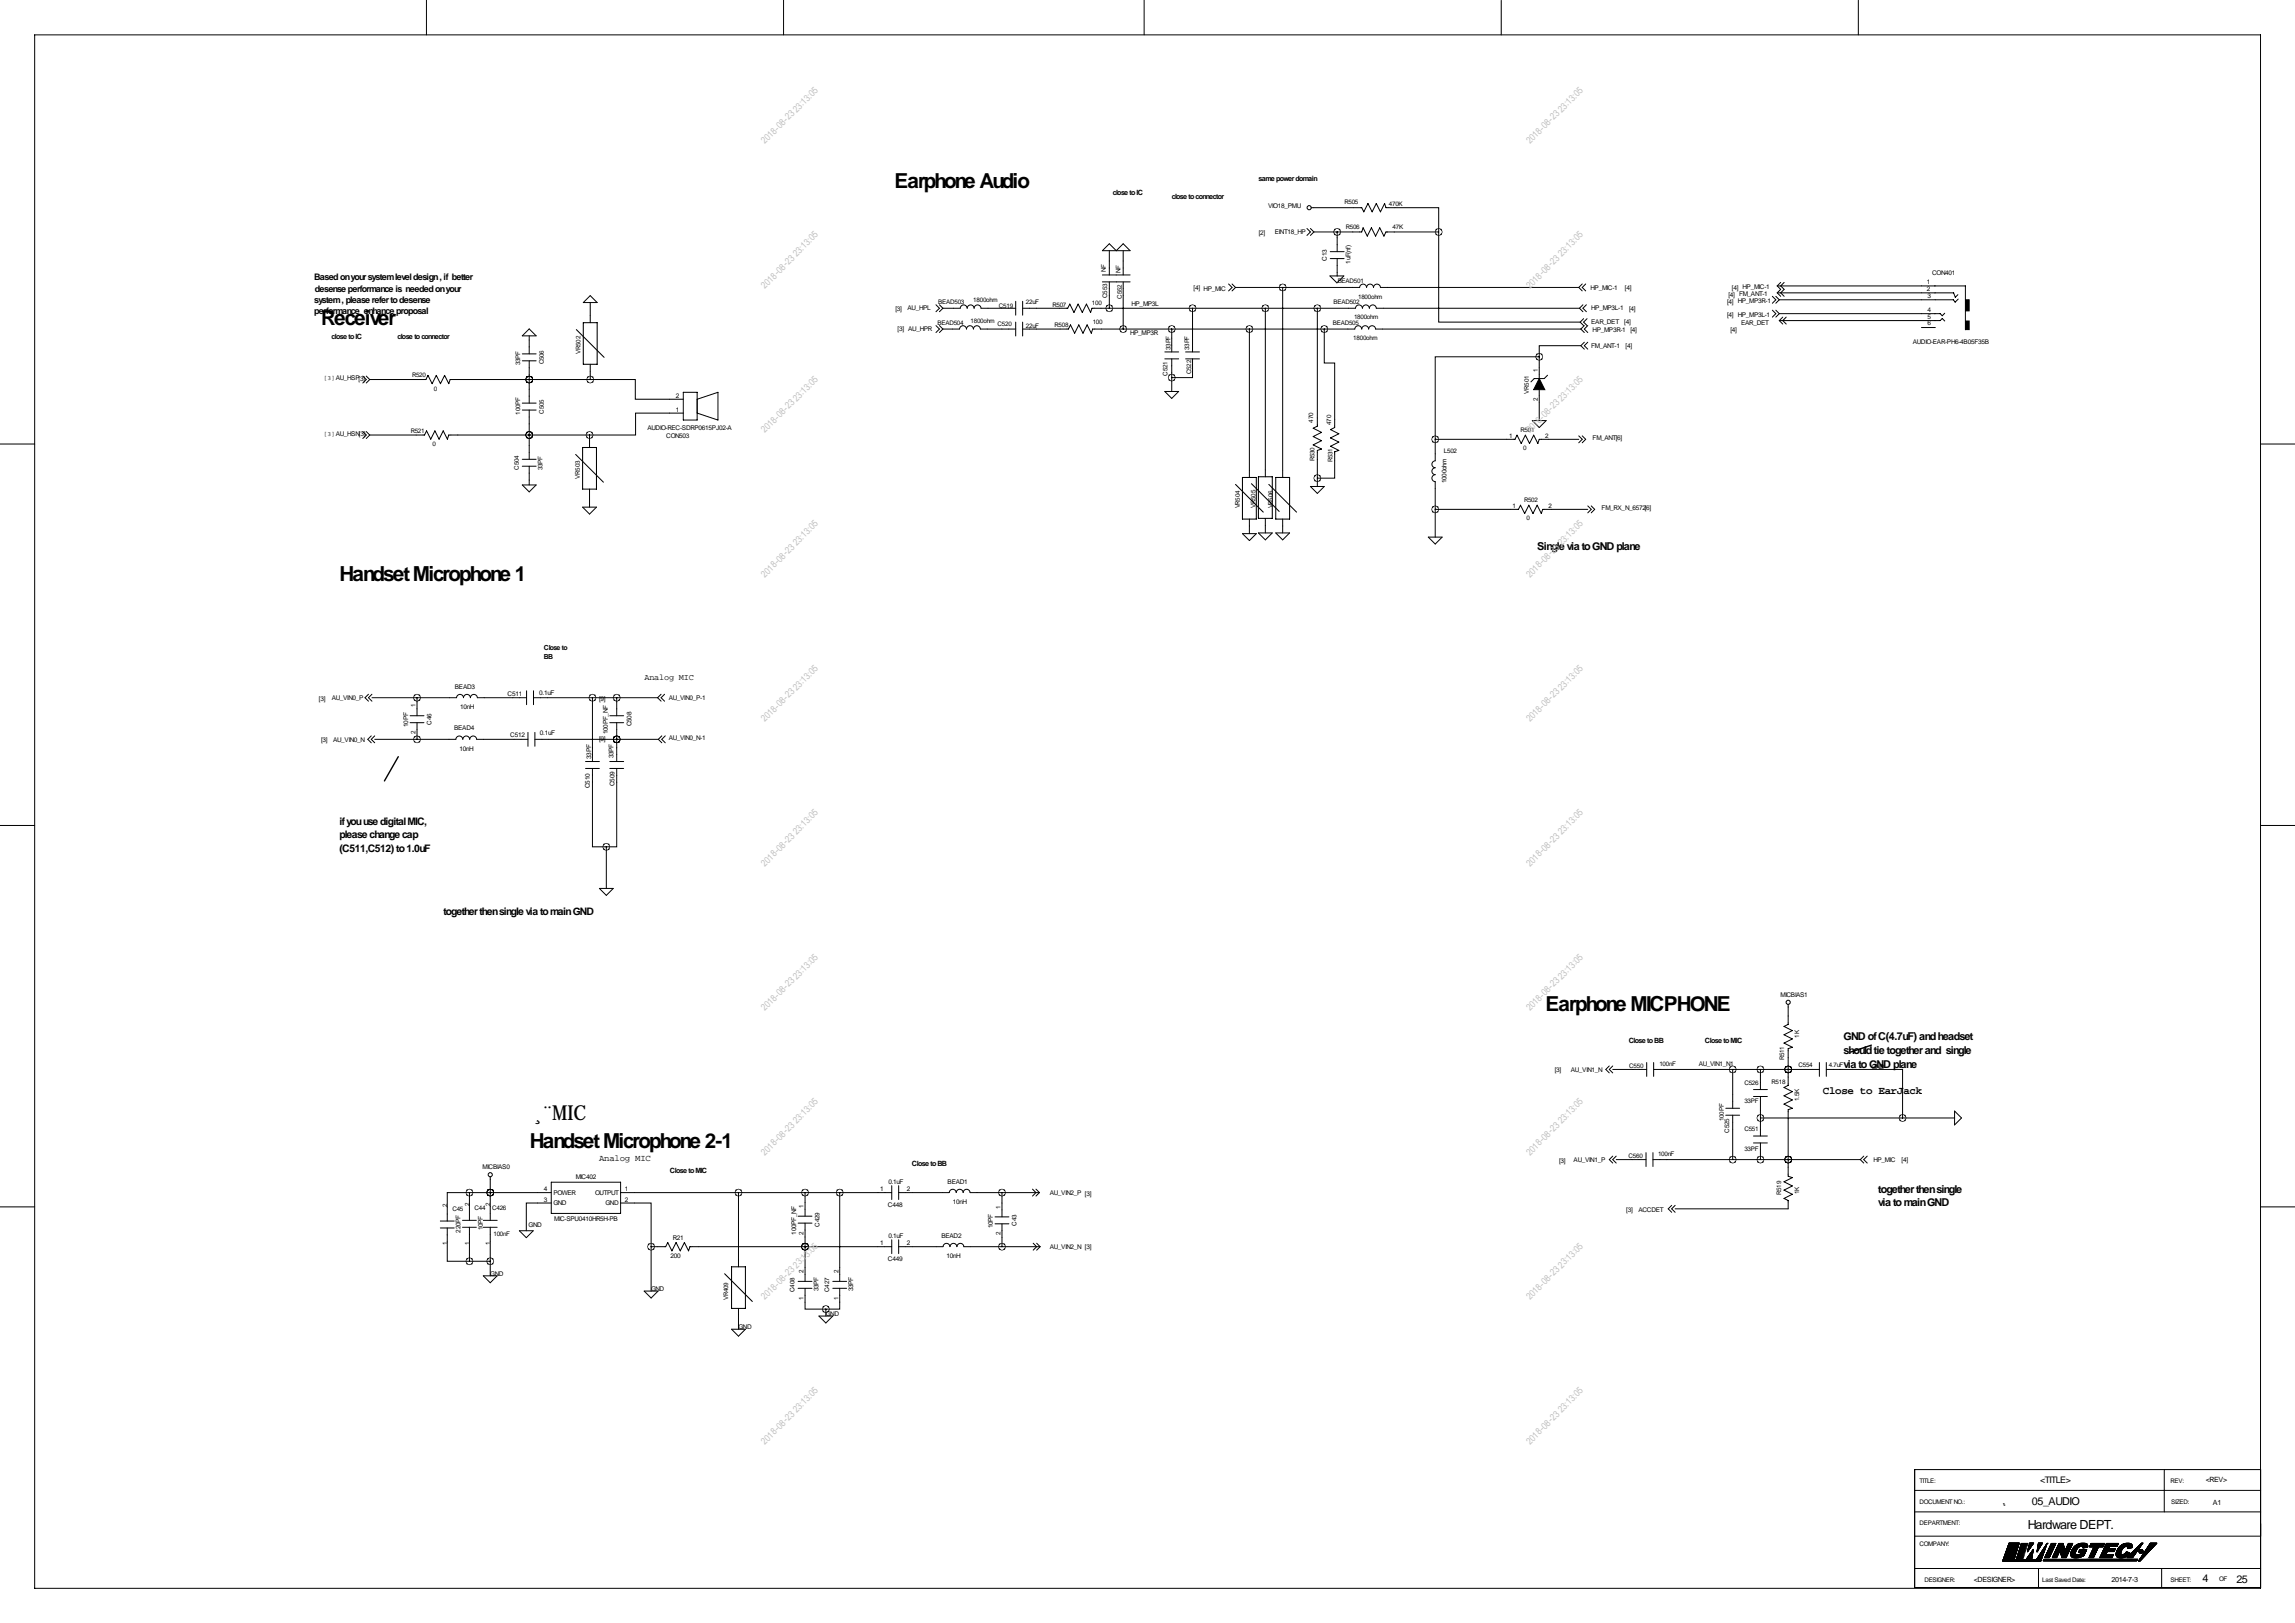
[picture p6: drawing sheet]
<svg xmlns="http://www.w3.org/2000/svg" width="841mm" height="594mm" viewBox="0 0 841 594" stroke-linecap="round" stroke-linejoin="round" font-family="sans-serif">
<defs><g id="words">
<g font-size="7.6">
<text x="327.6" y="68.7">Earphone Audio</text>
<text x="117.7" y="118.9">Receiver</text>
<text x="124.3" y="212.6">Handset Microphone 1</text>
<text x="566.1" y="370.4">Earphone MICPHONE</text>
<text x="195.3" y="410.1">¸¨MIC</text>
<text x="194.1" y="420.5">Handset Microphone 2-1</text>
</g>
<text font-size="4.6" x="742.7" y="560.1">Hardware DEPT.</text>
<g font-size="4">
<text x="563.1" y="201.3">Single via to GND plane</text>
<text x="675.3" y="381">GND of C(4.7uF) and headset</text>
<text x="675.3" y="386">should tie together and single</text>
<text x="675.3" y="391">via to GND plane</text>
<text x="667.7" y="400.8">Close to EarJack</text>
<text x="688" y="436.9">together then single</text>
<text x="688" y="441.9">via to main GND</text>
<text x="744.3" y="551.3">05_AUDIO</text>
<text x="806.7" y="579.4">4</text>
<text x="819.2" y="579.7">25</text>
</g>
<g font-size="3.8">
<text x="124.3" y="302">if you use digital MIC,</text>
<text x="124.3" y="307">please change cap</text>
<text x="124.3" y="312">(C511,C512) to 1.0uF</text>
<text x="162.4" y="335">together then single via to main GND</text>
</g>
<g font-size="3.5" fill="#c0c0c0">
<text x="280.2" y="52.9" transform="rotate(-45 280.2 52.9)">2018-08-23 23:13:05</text>
<text x="560.4" y="52.9" transform="rotate(-45 560.4 52.9)">2018-08-23 23:13:05</text>
<text x="280.2" y="105.8" transform="rotate(-45 280.2 105.8)">2018-08-23 23:13:05</text>
<text x="560.4" y="105.8" transform="rotate(-45 560.4 105.8)">2018-08-23 23:13:05</text>
<text x="280.2" y="158.8" transform="rotate(-45 280.2 158.8)">2018-08-23 23:13:05</text>
<text x="560.4" y="158.8" transform="rotate(-45 560.4 158.8)">2018-08-23 23:13:05</text>
<text x="280.2" y="211.7" transform="rotate(-45 280.2 211.7)">2018-08-23 23:13:05</text>
<text x="560.4" y="211.7" transform="rotate(-45 560.4 211.7)">2018-08-23 23:13:05</text>
<text x="280.2" y="264.6" transform="rotate(-45 280.2 264.6)">2018-08-23 23:13:05</text>
<text x="560.4" y="264.6" transform="rotate(-45 560.4 264.6)">2018-08-23 23:13:05</text>
<text x="280.2" y="317.5" transform="rotate(-45 280.2 317.5)">2018-08-23 23:13:05</text>
<text x="560.4" y="317.5" transform="rotate(-45 560.4 317.5)">2018-08-23 23:13:05</text>
<text x="280.2" y="370.4" transform="rotate(-45 280.2 370.4)">2018-08-23 23:13:05</text>
<text x="560.4" y="370.4" transform="rotate(-45 560.4 370.4)">2018-08-23 23:13:05</text>
<text x="280.2" y="423.3" transform="rotate(-45 280.2 423.3)">2018-08-23 23:13:05</text>
<text x="560.4" y="423.3" transform="rotate(-45 560.4 423.3)">2018-08-23 23:13:05</text>
<text x="280.2" y="476.2" transform="rotate(-45 280.2 476.2)">2018-08-23 23:13:05</text>
<text x="560.4" y="476.2" transform="rotate(-45 560.4 476.2)">2018-08-23 23:13:05</text>
<text x="280.2" y="529.2" transform="rotate(-45 280.2 529.2)">2018-08-23 23:13:05</text>
<text x="560.4" y="529.2" transform="rotate(-45 560.4 529.2)">2018-08-23 23:13:05</text>
</g>
<g font-size="3.3">
<text x="115.1" y="102.7">Based on your system level design , if better</text>
<text x="115.4" y="107">desense performance is needed on your</text>
<text x="115.1" y="111">system , please refer to desense</text>
<text x="115.1" y="115.2">performance enhance proposal</text>
<text x="219.5" y="425.1">Analog MIC</text>
<text x="747.3" y="543.2">&lt;TITLE&gt;</text>
</g>
<text font-size="3.2" x="236.1" y="248.9">Analog MIC</text>
<g font-size="2.6">
<text x="407.6" y="71.5">close to IC</text>
<text x="461" y="66.4">same power domain</text>
<text x="429.2" y="72.8">close to connector</text>
<text x="121.5" y="124.3">close to IC</text>
<text x="145.6" y="124.3">close to connector</text>
<text x="596.6" y="382">Close to BB</text>
<text x="624.5" y="382">Close to MIC</text>
<text x="245.4" y="429.7">Close to MIC</text>
<text x="334" y="427.1">Close to BB</text>
<text x="808" y="542.9">&lt;REV&gt;</text>
<text x="810.6" y="551.1">A1</text>
<text x="723" y="579.3">&lt;DESIGNER&gt;</text>
<text x="773.4" y="579.3">2014-7-3</text>
</g>
<g font-size="2.5">
<text x="199.2" y="238">Close to</text>
<text x="199.2" y="241.4">BB</text>
</g>
<g font-size="2.4">
<text x="464.5" y="76.3">VIO18_PMU</text>
<text x="461.1" y="86.1">[2]</text>
<text x="467" y="85.7">EINT18_HP</text>
<text x="486" y="95.5" transform="rotate(-90 486 95.5)">C13</text>
<text x="494.7" y="96.5" transform="rotate(-90 494.7 96.5)">1uF(nf)</text>
<text x="707.7" y="100.7">CON401</text>
<text x="437.2" y="106.4">[4] HP_MIC</text>
<text x="582.6" y="106.3">HP_MIC-1</text>
<text x="595.2" y="106.4">[4]</text>
<text x="634.4" y="106.1">[4] HP_MIC-1</text>
<text x="705.8" y="106.6">2</text>
<text x="705.8" y="104.2">1</text>
<text x="328" y="113.8">[3]</text>
<text x="332.4" y="113.7">AU_HPL</text>
<text x="414.5" y="112.1">HP_MP3L</text>
<text x="582.9" y="113.7">HP_MP3L-1</text>
<text x="596.7" y="113.8">[4]</text>
<text x="632.6" y="111.2">[4] HP_MP3R-1</text>
<text x="633.1" y="108.6">[4] FM_ANT-1</text>
<text x="706.1" y="109">3</text>
<text x="582.9" y="118.7">EAR_DET</text>
<text x="595" y="118.6">[4]</text>
<text x="632.6" y="116.3">[4] HP_MP3L-1</text>
<text x="637.8" y="119">EAR_DET</text>
<text x="706.1" y="119.1">6</text>
<text x="706.1" y="116.7">5</text>
<text x="706.1" y="114.2">4</text>
<text x="328.8" y="121.1">[3] AU_HPR</text>
<text x="414" y="122.5">HP_MP3R</text>
<text x="583.4" y="121.5">HP_MP3R-1</text>
<text x="597.3" y="121.6">[4]</text>
<text x="633.9" y="121.6">[4]</text>
<text x="582.9" y="127.4">FM_ANT-1</text>
<text x="595.5" y="127.5">[4]</text>
<text x="700.7" y="126.1">AUDIO-EAR-PH6-4B05F35B</text>
<text x="247.5" y="145.7">2</text>
<text x="247.5" y="150.8">1</text>
<text x="237.2" y="157.7">AUDIO-REC-SDRP0615PJ02-A</text>
<text x="244" y="160.2">CON503</text>
<text x="583.4" y="161.2">FM_ANT[6]</text>
<text x="529.9" y="177.1" transform="rotate(-90 529.9 177.1)">1000ohm</text>
<text x="586.7" y="186.8">FM_RX_N_6572[6]</text>
<text x="116.8" y="256.7">[3]</text>
<text x="121.5" y="256.6">AU_VIN0_P</text>
<text x="166.6" y="252.2">BEAD3</text>
<text x="185.9" y="254.8">C511</text>
<text x="197.5" y="254.6">0.1uF</text>
<text x="219.5" y="256.7">[9]</text>
<text x="245" y="256.3">AU_VIN0_P-1</text>
<text x="168.5" y="259.7">10nH</text>
<text x="149.5" y="266.3" transform="rotate(-90 149.5 266.3)">10PF</text>
<text x="166.4" y="267.5">BEAD4</text>
<text x="197.8" y="269.3">0.1uF</text>
<text x="222.6" y="269" transform="rotate(-90 222.6 269)">100PF_NF</text>
<text x="231.3" y="266.1" transform="rotate(-90 231.3 266.1)">C508</text>
<text x="117.6" y="271.9">[3]</text>
<text x="122" y="271.8">AU_VIN0_N</text>
<text x="168.3" y="274.9">10nH</text>
<text x="186.9" y="270">C512</text>
<text x="219.5" y="271.4">[9]</text>
<text x="245" y="271">AU_VIN0_N-1</text>
<text x="216.5" y="278" transform="rotate(-90 216.5 278)">33PF</text>
<text x="224.7" y="277.8" transform="rotate(-90 224.7 277.8)">33PF</text>
<text x="225.1" y="287.9" transform="rotate(-90 225.1 287.9)">C509</text>
<text x="216.1" y="288.7" transform="rotate(-90 216.1 288.7)">C510</text>
<text x="652.2" y="365">MICBIAS1</text>
<text x="569.5" y="392.6">[3]</text>
<text x="575.4" y="392.4">AU_VIN1_N</text>
<text x="622.2" y="390.4">AU_VIN1_N1</text>
<text x="685.5" y="391.7">GND</text>
<text x="571.1" y="425.8">[3]</text>
<text x="576.4" y="425.7">AU_VIN1_P</text>
<text x="686.3" y="425.5">HP_MIC</text>
<text x="696.6" y="425.6">[4]</text>
<text x="176.8" y="428.2">MICBIAS0</text>
<text x="210.9" y="432">MIC402</text>
<text x="199.2" y="436.3">4</text>
<text x="202.7" y="437.6">POWER</text>
<text x="218" y="437.6">OUTPUT</text>
<text x="228.9" y="436.3">1</text>
<text x="322.4" y="436.3">1</text>
<text x="325.5" y="433.5">0.1uF</text>
<text x="332.2" y="436.3">2</text>
<text x="347.1" y="433.5">BEAD1</text>
<text x="384.6" y="437.8">AU_VIN2_P [3]</text>
<text x="199.2" y="440.1">3</text>
<text x="202.7" y="441.4">GND</text>
<text x="221.8" y="441.4">GND</text>
<text x="228.9" y="440.1">2</text>
<text x="325.3" y="442.2">C448</text>
<text x="349" y="440.9">10nH</text>
<text x="595.7" y="443.9">[3]</text>
<text x="600.2" y="443.8">ACCDET</text>
<text x="193.6" y="449.5">GND</text>
<text x="203" y="447">MIC-SPU0410HR5H-PB</text>
<text x="363.7" y="449.9" transform="rotate(-90 363.7 449.9)">10PF</text>
<text x="168.7" y="451.5" transform="rotate(-90 168.7 451.5)">220PF</text>
<text x="176.8" y="450.6" transform="rotate(-90 176.8 450.6)">10PF</text>
<text x="246.4" y="454.1">R21</text>
<text x="291.6" y="452.3" transform="rotate(-90 291.6 452.3)">100PF_NF</text>
<text x="325.5" y="453.3">0.1uF</text>
<text x="344.8" y="453.3">BEAD2</text>
<text x="245.6" y="460.7">200</text>
<text x="322.4" y="456.1">1</text>
<text x="332.2" y="456.1">2</text>
<text x="346.7" y="460.7">10nH</text>
<text x="384.6" y="457.4">AU_VIN2_N [3]</text>
<text x="179.6" y="467.3">GND</text>
<text x="325.3" y="462">C449</text>
<text x="238.5" y="472.9">GND</text>
<text x="299.8" y="473" transform="rotate(-90 299.8 473)">33PF</text>
<text x="312.5" y="473" transform="rotate(-90 312.5 473)">33PF</text>
<text x="302.5" y="482">GND</text>
<text x="270.5" y="486.8">GND</text>
</g>
<g font-size="2.3">
<text x="492.5" y="74.8">R505</text>
<text x="508.7" y="75.3">470K</text>
<text x="493" y="83.7">R506</text>
<text x="510.1" y="83.9">47K</text>
<text x="405.1" y="99.5" transform="rotate(-90 405.1 99.5)">NF</text>
<text x="410.4" y="100.1" transform="rotate(-90 410.4 100.1)">NF</text>
<text x="490" y="103.8">BEAD501</text>
<text x="343.7" y="111.4">BEAD503</text>
<text x="356.5" y="110.6">1800ohm</text>
<text x="365.9" y="112.6">C519</text>
<text x="375.8" y="111.4">22uF</text>
<text x="385.6" y="112.4">R507</text>
<text x="400" y="111.6">100</text>
<text x="405.6" y="109.1" transform="rotate(-90 405.6 109.1)">C553</text>
<text x="410.9" y="109.4" transform="rotate(-90 410.9 109.4)">C552</text>
<text x="488.5" y="111.4">BEAD502</text>
<text x="497.5" y="109.4">1800ohm</text>
<text x="343.4" y="119">BEAD504</text>
<text x="355.5" y="118.2">1800ohm</text>
<text x="365.4" y="119.5">C520</text>
<text x="386.3" y="119.8">R508</text>
<text x="400.3" y="118.7">100</text>
<text x="488.2" y="119">BEAD505</text>
<text x="496" y="117">1800ohm</text>
<text x="375.8" y="120">22uF</text>
<text x="495.7" y="124.6">1800ohm</text>
<text x="212.6" y="129.5" transform="rotate(-90 212.6 129.5)">VR502</text>
<text x="428.7" y="128.2" transform="rotate(-90 428.7 128.2)">33PF</text>
<text x="435.6" y="128.2" transform="rotate(-90 435.6 128.2)">33PF</text>
<text x="190.6" y="133.7" transform="rotate(-90 190.6 133.7)">33PF</text>
<text x="199.2" y="133.5" transform="rotate(-90 199.2 133.5)">C506</text>
<text x="427.7" y="137.6" transform="rotate(-90 427.7 137.6)">C521</text>
<text x="436.3" y="137.1" transform="rotate(-90 436.3 137.1)">C522</text>
<text x="563.3" y="136.4" transform="rotate(-90 563.3 136.4)">1</text>
<text x="118.7" y="139.3">[3]AU_HSP[3]</text>
<text x="151" y="138.2">R520</text>
<text x="159" y="143.1">0</text>
<text x="560" y="144.2" transform="rotate(-90 560 144.2)">VR501</text>
<text x="563.3" y="146.7" transform="rotate(-90 563.3 146.7)">2</text>
<text x="190.6" y="151.8" transform="rotate(-90 190.6 151.8)">100PF</text>
<text x="199.2" y="151.5" transform="rotate(-90 199.2 151.5)">C505</text>
<text x="481" y="154.8" transform="rotate(-90 481 154.8)">470</text>
<text x="487.6" y="155.6" transform="rotate(-90 487.6 155.6)">470</text>
<text x="118.7" y="159.6">[3]AU_HSN[3]</text>
<text x="150.5" y="158.6">R521</text>
<text x="552.8" y="160.5">1</text>
<text x="557" y="158.4">R501</text>
<text x="565.9" y="160.4">2</text>
<text x="158.5" y="163.4">0</text>
<text x="528.9" y="165.7">L502</text>
<text x="557.9" y="165">0</text>
<text x="190" y="172.1" transform="rotate(-90 190 172.1)">C504</text>
<text x="198.7" y="172.3" transform="rotate(-90 198.7 172.3)">33PF</text>
<text x="481.5" y="169" transform="rotate(-90 481.5 169)">R530</text>
<text x="488.1" y="169.2" transform="rotate(-90 488.1 169.2)">R531</text>
<text x="212.4" y="175.3" transform="rotate(-90 212.4 175.3)">VR503</text>
<text x="459.9" y="186" transform="rotate(-90 459.9 186)">VR505</text>
<text x="558.3" y="184">R502</text>
<text x="454.1" y="186.2" transform="rotate(-90 454.1 186.2)">VR504</text>
<text x="466.3" y="186.2" transform="rotate(-90 466.3 186.2)">VR506</text>
<text x="554" y="186.2">1</text>
<text x="559.2" y="190.6">0</text>
<text x="567.2" y="186">2</text>
<text x="152.2" y="259.1" transform="rotate(-90 152.2 259.1)">1</text>
<text x="152.2" y="268.9" transform="rotate(-90 152.2 268.9)">2</text>
<text x="158.1" y="265.4" transform="rotate(-90 158.1 265.4)">C46</text>
<text x="659.1" y="380.1" transform="rotate(-90 659.1 380.1)">1K</text>
<text x="653.5" y="388.3" transform="rotate(-90 653.5 388.3)">R511</text>
<text x="596.8" y="391.2">C550</text>
<text x="607.9" y="390.4">100nF</text>
<text x="658.8" y="390.7">C554</text>
<text x="669.9" y="390.7">4.7uF</text>
<text x="639" y="397.5">C526</text>
<text x="649" y="397">R518</text>
<text x="639" y="404.1">33PF</text>
<text x="659.1" y="403.3" transform="rotate(-90 659.1 403.3)">1.5K</text>
<text x="631.4" y="410.6" transform="rotate(-90 631.4 410.6)">100PF</text>
<text x="633.4" y="414.8" transform="rotate(-90 633.4 414.8)">C525</text>
<text x="639" y="414.3">C551</text>
<text x="596.6" y="424.2">C560</text>
<text x="607.3" y="423.4">100nF</text>
<text x="639" y="421.7">33PF</text>
<text x="652.5" y="437.6" transform="rotate(-90 652.5 437.6)">R519</text>
<text x="659.1" y="437.5" transform="rotate(-90 659.1 437.5)">1K</text>
<text x="163.8" y="442" transform="rotate(-90 163.8 442)">2</text>
<text x="165.7" y="443.4">C45</text>
<text x="172" y="441.8" transform="rotate(-90 172 441.8)">2</text>
<text x="173.8" y="443.2">C44</text>
<text x="179.6" y="441.8" transform="rotate(-90 179.6 441.8)">2</text>
<text x="180.3" y="443.2">C426</text>
<text x="294.4" y="442.4" transform="rotate(-90 294.4 442.4)">1</text>
<text x="366.5" y="442.6" transform="rotate(-90 366.5 442.6)">1</text>
<text x="300.2" y="449.3" transform="rotate(-90 300.2 449.3)">C429</text>
<text x="372.4" y="448.9" transform="rotate(-90 372.4 448.9)">C43</text>
<text x="172" y="455.8" transform="rotate(-90 172 455.8)">1</text>
<text x="179.6" y="455.8" transform="rotate(-90 179.6 455.8)">1</text>
<text x="180.8" y="452.8">100nF</text>
<text x="294.4" y="452.2" transform="rotate(-90 294.4 452.2)">2</text>
<text x="366.5" y="452.5" transform="rotate(-90 366.5 452.5)">2</text>
<text x="163.8" y="456.1" transform="rotate(-90 163.8 456.1)">1</text>
<text x="294.4" y="466.3" transform="rotate(-90 294.4 466.3)">2</text>
<text x="307.1" y="466.3" transform="rotate(-90 307.1 466.3)">2</text>
<text x="291.1" y="473.2" transform="rotate(-90 291.1 473.2)">C408</text>
<text x="303.8" y="473.2" transform="rotate(-90 303.8 473.2)">C427</text>
<text x="266.7" y="476.2" transform="rotate(-90 266.7 476.2)">VR409</text>
<text x="294.4" y="476.1" transform="rotate(-90 294.4 476.1)">1</text>
<text x="307.1" y="476.1" transform="rotate(-90 307.1 476.1)">1</text>
<text x="703.1" y="543.3">TITLE:</text>
<text x="795.1" y="543.1">REV:</text>
<text x="703.1" y="550.9">DOCUMENT NO.:</text>
<text x="795.3" y="550.9">SIZED:</text>
<text x="703.1" y="558.6">DEPARTMENT:</text>
<text x="703.1" y="566.2">COMPANY:</text>
<text x="704.9" y="579.4">DESIGNER:</text>
<text x="748.1" y="579.4">Last Saved Date:</text>
<text x="795.1" y="579.4">SHEET:</text>
<text x="812.9" y="579.1">OF</text>
</g>
</g></defs>
<circle cx="734.1" cy="551.3" r=".15" fill="#000"/>
<g fill="none" stroke="#000" stroke-width=".37">
<path d="M12.7 12.8h815.3v568.9h-815.3zM156.2 .1v12.7M287 .1v12.7M419.1 .1v12.7M549.9 .1v12.7M680.7 .1v12.7M480.3 76.1h18.5l.8 1.5 1.5-3.1 1.5 3.1 1.5-3.1 1.6 3.1 1.5-3.1 .5 1.6h19.3v8.9M406.3 91.8v8.9M406.3 89.3l2.6 2.5 2.5-2.5 2.6 2.5h-10.2zM411.4 91.8v8.9M478.7 83.7l1.3 1.3-1.3 1.2M480 83.7l1.3 1.3"/>
<path d="M481.3 85h17.5l.5-1.6 1.5 3.1 1.6-3.1 1.5 3.1 1.5-3.1 1.5 3.1 .8-1.5h19.3M481.3 85l-1.3 1.2M487.3 94.7h5.1M487.3 92.2h5.1M489.8 85v7.2M489.8 94.7l-.1 6.4M527 85v33h51.8M213.7 110.8l2.5-2.5 2.5 2.5zM216.2 110.8v7.4M342.8 111.6l1.3 1.3-1.3 1.3M342.8 119.2l1.3 1.3-1.3 1.3M344.1 111.6l1.3 1.3"/>
<path d="M344.1 119.2l1.3 1.3M345.4 112.9h6.3a1.27 1.27 0 0 1 1.3-1.2 1.27 1.27 0 0 1 1.3 1.2 1.27 1.27 0 0 1 1.2-1.2 1.27 1.27 0 0 1 1.3 1.2 1.27 1.27 0 0 1 1.3-1.2 1.27 1.27 0 0 1 1.3 1.2h12.7M345.4 112.9l-1.3 1.3M372.1 110.4v5M372.1 118v5.1M374.6 112.9h16.5l.8-1.5 1.5 3 1.5-3 1.5 3 1.6-3 1.5 3 .5-1.5h96.5a1.27 1.27 0 0 1 1.3-1.2 1.27 1.27 0 0 1 1.3 1.2 1.27 1.27 0 0 1 1.2-1.2 1.27 1.27 0 0 1 1.3 1.2 1.27 1.27 0 0 1 1.3-1.2 1.27 1.27 0 0 1 1.2 1.2h74.5M374.6 110.4v5M374.6 118v5.1M403.8 100.7h10.2M403.8 103.2h10.2M406.3 103.2v9.7M411.4 103.2v17.3"/>
<path d="M436.8 112.9v16M450 104l1.3 1.3-1.3 1.2M451.3 104l1.3 1.3M452.6 105.3h45.4M452.6 105.3l-1.3 1.2M463.5 112.9v61.7M469.8 105.3v69.6M482.5 112.9v43.2l-1.5 .7 3.1 1.6-3.1 1.5 3.1 1.5-3.1 1.5 3.1 1.6-1.6 .5v13.2M487.2 101.1h5.1l-2.6 2.5zM498 105.3a1.27 1.27 0 0 1 1.3-1.2 1.27 1.27 0 0 1 1.3 1.2M500.6 105.3a1.27 1.27 0 0 1 1.3-1.2 1.27 1.27 0 0 1 1.2 1.2M503.1 105.3a1.27 1.27 0 0 1 1.3-1.2 1.27 1.27 0 0 1 1.3 1.2h72.6"/>
<path d="M578.3 105.3l1.3 1.2M578.6 112.9l1.2 1.3M578.8 118l1.3 1.2M579.6 104l-1.3 1.3M579.8 111.6l-1.2 1.3M580.1 116.7l-1.3 1.3M580.3 119.2l-1.2 1.3M580.8 104l-1.2 1.3 1.2 1.2M581.1 111.6l-1.3 1.3 1.3 1.3M581.4 116.7l-1.3 1.3 1.3 1.2M581.6 119.2l-1.3 1.3 1.3 1.3M649.2 113.6l1.3 1.3-1.3 1.2"/>
<path d="M649.2 108.5l1.3 1.3-1.3 1.3M650.5 113.6l1.3 1.3M650.5 108.5l1.3 1.3M651 107.3h64.6l.6 1.6 1-1M651 104.7h68.9v16.1M651 104.7l1.3 1.3-1.3 1.3M651 107.3l1.3 1.2M651.8 117.4h58.9l.8-.7 .9 .9M651.8 114.9l-1.3 1.2M651.8 117.4l1.2 1.3M651.8 109.8l-1.3 1.3M652.3 103.4l-1.3 1.3"/>
<path d="M653 116.1l-1.2 1.3M653.5 103.4l-1.2 1.3 1.2 1.3-1.2 1.3 1.2 1.2M654.3 116.1l-1.3 1.3 1.3 1.3M703.8 120h5.1M712.4 114.7l-.9 .9-.8-.7h-58.9M717.3 109.5l-1.1 1.2-.7-.9h-63.7M132.9 137.7l1.3 1.3-1.3 1.3M134.2 137.7l1.2 1.3M135.4 139h20.6l.8-1.5 1.5 3 1.5-3 1.5 3 1.6-3 1.5 3 .5-1.5h51.3M135.4 139l-1.2 1.3M191.3 129.6h5.1M191.3 132.2h5.1"/>
<path d="M193.9 139h.1M193.9 123v6.6M193.9 132.2v15.4M193.9 120.5l2.5 2.5h-5.1zM216.2 139h16.5v7.2h17.6M216.2 133.4v5.6M345.4 120.5h6.1a1.27 1.27 0 0 1 1.3-1.2 1.27 1.27 0 0 1 1.2 1.2 1.27 1.27 0 0 1 1.3-1.2 1.27 1.27 0 0 1 1.3 1.2 1.27 1.27 0 0 1 1.2-1.2 1.27 1.27 0 0 1 1.3 1.2h13M345.4 120.5l-1.3 1.3M374.6 120.5h16.8l.7-1.5 1.5 3 1.6-3 1.5 3 1.5-3 1.5 3 .6-1.5h96a1.27 1.27 0 0 1 1.2-1.2 1.27 1.27 0 0 1 1.3 1.2 1.27 1.27 0 0 1 1.3-1.2 1.27 1.27 0 0 1 1.2 1.2 1.27 1.27 0 0 1 1.3-1.2 1.27 1.27 0 0 1 1.3 1.2h75.2M426.7 131.4h5M426.7 128.9h5M429.2 120.5v8.4"/>
<path d="M429.2 131.4v12M434.3 131.4h5.1M434.3 128.9h5.1M436.8 131.4v6.9h-7.6M457.7 120.5v54.4M485.1 120.5v12.5h3.8v23.6l-1.5 .7 3 1.6-3 1.5 3 1.5-3 1.5 3 1.6-1.5 .5v9.6h-6.4M563.8 130.7h-38.1v30.2M563.8 130.7v8M566.9 137.4l-1.2 1.3h-3.7l-1.2 1.2M579.1 126.6h-15.3v4.1M579.1 126.6l1.2 1.3M579.1 120.5l1.2 1.3"/>
<path d="M580.3 125.3l-1.2 1.3M581.6 125.3l-1.3 1.3 1.3 1.3M132.9 158.1l1.3 1.2-1.3 1.3M134.2 158.1l1.2 1.2M135.4 159.3h20.1l.8-1.5 1.5 3.1 1.5-3.1 1.5 3.1 1.6-3.1 1.5 3.1 .5-1.6h51.6M135.4 159.3l-1.2 1.3M191.3 150.2h5.1M191.3 147.6h5.1M193.9 159.3h.1M193.9 150.2v18M216 159.3v4.6M250.3 151.3h-17.5v8h-16.8"/>
<path d="M250.3 143.7h5.1v10.1h-5.1zM255.4 146.2l7.6-2.5v10.1l-7.6-2.5M426.7 143.4h5l-2.5 2.5zM561.3 154h5.1l-2.6 2.6zM563.8 142.7v11.3M578.3 159.6l1.3 1.3-1.3 1.3M579.6 159.6l1.2 1.3-1.2 1.3M0 162.6h12.7M191.3 168.2h5.1M191.3 170.8h5.1M191.3 177.6h5.1l-2.5 2.6zM193.9 170.8v6.8"/>
<path d="M216 179.1v6.6M480 178.2h5.1l-2.6 2.5zM525.7 173.9a1.27 1.27 0 0 0-1.2 1.2 1.27 1.27 0 0 0 1.2 1.3v20.3M525.7 160.9v7.9a1.27 1.27 0 0 0-1.2 1.2 1.27 1.27 0 0 0 1.2 1.3 1.27 1.27 0 0 0-1.2 1.3 1.27 1.27 0 0 0 1.2 1.3M525.7 160.9h29.2l.8-1.5 1.5 3 1.5-3 1.6 3 1.5-3 1.5 3 .5-1.5h14.5M828 162.6h12.7M213.4 185.7h5.1l-2.5 2.6zM455.1 195.4h5.1l-2.5 2.6zM457.7 190.1v5.3M461 195.2h5l-2.5 2.5zM463.5 189.9v5.3M467.3 195.2h5.1l-2.6 2.5z"/>
<path d="M469.8 190.1v5.1M523.2 196.7h5.1l-2.6 2.6zM525.7 186.6h30.5l.8-1.6 1.5 3.1 1.5-3.1 1.5 3.1 1.6-3.1 1.5 3.1 .5-1.5h16.5M581.6 185.3l1.3 1.3-1.3 1.2M582.9 185.3l1.2 1.3-1.2 1.2M135 254.3l-1.3 1.2 1.3 1.3M136.2 255.5h31M136.2 254.3l-1.2 1.2 1.2 1.3M152.8 255.5v6.6M167.2 255.5a1.27 1.27 0 0 1 1.3-1.2 1.27 1.27 0 0 1 1.3 1.2M169.8 255.5a1.27 1.27 0 0 1 1.3-1.2 1.27 1.27 0 0 1 1.2 1.2M172.3 255.5a1.27 1.27 0 0 1 1.3-1.2 1.27 1.27 0 0 1 1.3 1.2h18"/>
<path d="M192.9 253v5.1M195.4 255.5h45.5M195.4 253v5.1M217 255.5v23.4M225.9 255.5v6.6M240.9 255.5l1.3 1.3M242.2 254.3l-1.3 1.2M243.4 254.3l-1.2 1.2 1.2 1.3M136 269.5l-1.3 1.3 1.3 1.3M137.3 270.8h29.7a1.27 1.27 0 0 1 1.3-1.2 1.27 1.27 0 0 1 1.2 1.2 1.27 1.27 0 0 1 1.3-1.2 1.27 1.27 0 0 1 1.3 1.2 1.27 1.27 0 0 1 1.2-1.2 1.27 1.27 0 0 1 1.3 1.2h18.8M137.3 269.5l-1.3 1.3 1.3 1.3M150.2 262.1h5.1"/>
<path d="M150.2 264.7h5.1M152.8 264.7v6.1M193.4 268.2v5.1M195.9 270.8h45.2M195.9 268.2v5.1M214.5 278.9h5.1M223.4 278.9h5M223.4 262.1h5M223.4 264.7h5M225.9 270.8h.1M225.9 264.7v14.2M241.1 270.8l1.3 1.3"/>
<path d="M242.4 269.5l-1.3 1.3M243.7 269.5l-1.3 1.3 1.3 1.3M214.5 281.5h5.1M217 281.5v28.7h5.1M223.4 281.5h5M225.9 281.5v28.7h-3.8M0 302.3h12.7M222.1 310.2v15.2M828 302.3h12.7M219.6 325.4h5l-2.5 2.5zM655 367.8v7.4l-1.5 .7 3 1.6-3 1.5 3 1.5-3 1.5 3 1.6-1.5 .5v13.4l-1.5 .8 3 1.5-3 1.5 3 1.6-3 1.5 3 1.5-1.5 .5v24.4l1.5 .5-3 1.5 3 1.6-3 1.5 3 1.5-3 1.5 1.5 .8v3h-41.4M589.5 390.4l-1.3 1.3 1.3 1.3"/>
<path d="M590.8 391.7h12.4M590.8 390.4l-1.3 1.3 1.3 1.3M603.2 389.1v5.1M605.7 391.7h60.7M605.7 389.1v5.1M634.7 391.7v14.2M642.3 399.1h5.1M644.9 391.7v7.4M655 391.7h.1M666.4 389.1v5.1M669 391.7h27.9v17.8M669 389.1v5.1"/>
<path d="M632.2 405.9h5M632.2 408.5h5M634.7 408.5v16.2M642.3 418.6h5.1M642.3 416.1h5.1M642.3 401.6h5.1M644.9 401.6v14.5M644.9 418.6v6.1M644.9 409.5h71.1M716 406.9l2.5 2.6-2.5 2.5zM172 436.8h-8.2v10.4M172 436.8h29.9"/>
<path d="M172 436.8v10.2M179.6 436.8h.1M179.6 431v16M201.9 433h25.4v11.4h-25.4zM227.3 436.8h99.3M270.5 436.8v27.2M294.9 436.8v8.6M307.6 436.8v32.5M326.6 434.3v5M329.2 436.8h18.5a1.27 1.27 0 0 1 1.3-1.2 1.27 1.27 0 0 1 1.3 1.2 1.27 1.27 0 0 1 1.2-1.2 1.27 1.27 0 0 1 1.3 1.2 1.27 1.27 0 0 1 1.3-1.2 1.27 1.27 0 0 1 1.2 1.2h25.4M329.2 434.3v5M367 436.8v8.9"/>
<path d="M378.2 435.5l1.3 1.3-1.3 1.3M379.5 435.5l1.2 1.3M380.7 436.8l-1.2 1.3M590.8 423.4l-1.3 1.3 1.3 1.3M592 424.7h10.9M592 423.4l-1.2 1.3 1.2 1.3M602.9 422.2v5M605.5 424.7h75.9M605.5 422.2v5M655 424.7h.1M681.4 424.7l1.3 1.3M682.7 423.4l-1.3 1.3"/>
<path d="M684 423.4l-1.3 1.3 1.3 1.3M0 442h12.7M161.3 449.8h5.1M161.3 447.2h5.1M163.8 449.8v12.1h8.2M169.4 449.5h5.1M169.4 447h5.1M172 449.5v12.4M177 449.5h5.1M177 447h5.1M179.6 449.5v17.8M190.2 450.8h5.1l-2.5 2.5z"/>
<path d="M201.9 440.6h-9.1v10.2M227.3 440.6h11.2v16M238.5 456.6h5.3l.8-1.5 1.5 3 1.5-3 1.6 3 1.5-3 1.5 3 .5-1.5h73.9M238.5 456.6v16.3M292.4 445.4h5M292.4 448h5M294.9 456.6h.1M294.9 448v21.3M326.6 454.1v5.1M329.2 456.6h16.2a1.27 1.27 0 0 1 1.3-1.2 1.27 1.27 0 0 1 1.3 1.2 1.27 1.27 0 0 1 1.2-1.2 1.27 1.27 0 0 1 1.3 1.2 1.27 1.27 0 0 1 1.3-1.2 1.27 1.27 0 0 1 1.3 1.2h27.9M329.2 454.1v5.1M364.5 445.7h5.1"/>
<path d="M364.5 448.2h5.1M367 448.2v8.4M378.5 455.3l1.2 1.3-1.2 1.3M379.7 455.3l1.3 1.3M381 456.6l-1.3 1.3M612.3 441.5l-1.2 1.2 1.2 1.3M613.6 441.5l-1.3 1.2 1.3 1.3M828 442h12.7M172 461.9h7.6M177 467.3h5.1l-2.5 2.5zM236 472.9h5l-2.5 2.5zM270.5 479.2v7.6"/>
<path d="M292.4 471.9h5M292.4 469.3h5M294.9 471.9v7.6h7.6M302.5 479.5v2.5M305.1 471.9h5M305.1 469.3h5M307.6 471.9v7.6h-5.1M268 486.8h5l-2.5 2.6zM300 482h5.1l-2.6 2.6zM701.3 538.2h126.8v43.2h-126.8zM792.8 538.2v15.5M701.3 553.7h126.8"/>
<path d="M701.3 545.9h126.8M733.8 550.8h.1M701.3 574.5h126.8M701.3 562.6h126.8M733.6 571.8h14M733.6 571.7h14M733.6 571.6h14M733.7 571.5h13.9M733.7 571.4h14M733.8 571.2h14M733.8 571.1h4M733.9 570.9h4"/>
<path d="M733.9 570.8h4M734 570.7h3.9M734 570.7h4M734 570.5h4M734.1 570.4h3.9M734.1 570.2h4M734.2 570.1h3.9M734.3 569.8h3.9M734.3 569.7h3.9M734.3 569.6h4M734.4 569.4h3.9M734.5 569.3h3.9"/>
<path d="M734.5 569.2h3.9M734.6 568.9h3.9M734.7 568.8h3.8M734.7 568.6h3.9M734.7 568.5h3.9M734.8 568.4h3.9M734.8 568.3h3.9M734.8 568.2h3.9M734.9 568.1h3.8M734.9 568h3.9M735 567.9h3.8M735 567.8h3.8"/>
<path d="M735.1 567.6h3.8M735.1 567.5h3.8M735.1 567.4h3.8M735.2 567.3h3.8M735.2 567.1h3.8M735.3 566.9h3.8M735.4 566.7h3.8M735.5 566.5h3.7M735.5 566.3h3.8M735.6 566.1h3.8M735.6 566h3.8M735.7 565.8h3.7"/>
<path d="M735.7 565.7h3.8M735.8 565.6h3.7M735.8 565.5h3.7M735.9 565.3h3.7M735.9 565.2h3.7M735.9 565.1h3.7M737.9 571h-4M738.1 570.3l-4 .1M738.1 570.1l-4 .1M738.2 569.9l-4 .1M738.3 569.5h-3.9M738.4 569.1l-3.9 .1"/>
<path d="M738.5 569l-4 .1M738.5 568.8l-3.9 .1M738.6 571.1h.3M738.6 568.7h-3.9M738.6 570.8h2.5M738.7 570.6h.4M738.8 570.4h2.5M738.8 568l-3.9 .1M738.9 567.7h-3.9M739 569.8h.1M739 569.7h1.7M739 567.2l-3.8 .1"/>
<path d="M739.1 569.4h.3M739.1 567h-3.8M739.1 569.2h1.9M739.1 566.8l-3.8 .1M739.2 566.7l-3.9 .1M739.2 566.5l-3.8 .1M739.3 568.8h2.2M739.3 566.4h-3.8M739.3 568.7h2.5M739.3 566.2h-3.8M739.4 568.3h2.4M739.4 568.3h2.5"/>
<path d="M739.5 565.7l-3.8 .1M739.6 567.9h2.4M739.6 567.8h2.5M739.6 565.4h-3.8M739.7 570.1l-.9 .1M739.7 567.4h2.4M739.7 567.4h2.5M739.8 567.2h.5M739.9 568.9l-.7 .1M739.9 566.9h2.4M740 566.7h.4M740 571h-1.4"/>
<path d="M740.1 569.7l-1.1 .1M740.2 570.5l-1.5 .1M740.2 568.5h-.8M740.4 568l-.9 .1M740.5 569.3h-1.4M740.6 567.6h-.9M740.8 570l-1.9 .1M740.9 568.8l-1.7 .1M740.9 565.9l-.7 .1M741 570.9h-2.4M741.1 566.3h-1M741.2 570.4l-2.4 .1"/>
<path d="M741.2 565.5h-.8M741.3 568.4h-1.9M741.3 567.1l-1.5 .1M741.4 569.9l-2.5 .1M741.4 567.9l-1.9 .1M741.5 566.6l-1.5 .1M741.5 569.6h-2.5M741.6 567.5h-1.9M741.7 569.1l-2.5 .1M742 565.8l-1.8 .1M742.1 566.2h-2M742.2 571.1h2"/>
<path d="M742.3 571h1.9M742.3 565.4h-1.9M742.3 567h-2.4M742.4 570.8h1.9M742.5 570.7h1.8M742.5 566.5l-2.5 .1M742.6 570.6h1.7M742.6 568.4h.1M742.6 568.3h.1M742.6 566.1h-2.4M742.7 570.4h1.6M742.7 568.2h.1"/>
<path d="M742.7 565.7l-2.4 .1M742.8 567.9h.3M742.8 570.2h1.6M742.8 568.1l-.1 .1M742.9 567.4h.5M742.9 565.3h-2.5M742.9 570h1.5M742.9 568l-.2 .1M743 567.9l-.3 .1M743 567h.7M743 566.9h.7M743.1 569.9h1.3"/>
<path d="M743.1 567.8h-.3M743.1 566.5h.9M743.2 569.8h1.2M743.2 569.7h1.2M743.2 567.7h-.4M743.2 566.1h1.1M743.3 569.6h1.2M743.3 567.6h-.5M743.3 566h1M743.3 569.5h1.2M743.3 567.5h-.5M743.4 565.6h1.2"/>
<path d="M743.4 569.4h1.1M743.4 567.3l-.5 .1M743.5 569.3h1M743.5 565.1h1.5M743.5 567.2l-.6 .1M743.6 569.2h.9M743.6 567.1l-.7 .1M743.7 569h.9M743.8 566.8l-.8 .1M743.8 568.8h.8M743.8 566.7l-.7 .1M743.9 568.8h.7"/>
<path d="M743.9 568.7h.7M743.9 566.6l-.8 .1M744 568.6h.6M744 566.5l-.9 .1M744.1 568.5h.6M744.1 566.4h-.9M744.1 568.4h.6M744.2 568.3h.5M744.2 566.3h-1M744.2 566.2h-1M744.3 570.9h-2M744.4 568.1h.3"/>
<path d="M744.4 569.9l-1.4 .1M744.4 568h.3M744.4 565.9l-1.1 .1M744.5 565.8l-1.2 .1M744.5 567.9h.3M744.5 567.8h.3M744.5 565.7l-1.2 .1M744.6 569l-.9 .1M744.6 567.7h.2M744.7 568.1l-.4 .1M744.7 565.5h-1.3M744.8 567.5h.1"/>
<path d="M744.8 565.4h-1.4M744.8 567.6h-.1M744.9 565.3h-1.5M744.9 565.2h-1.4M746 571.1h1.8M746.1 571h1.7M746.2 568.4h.1M746.2 570.9h1.7M746.2 568.3h.1M746.2 568.1h.2M746.3 568.2l-.1 .1M746.3 567.9h.2"/>
<path d="M746.3 570.7h1.6M746.3 567.5h.5M746.3 567.4h.5M746.3 567.3h.6M746.4 570.5h1.6M746.4 568l-.2 .1M746.4 566.9h.7M746.4 566.7h.8M746.5 570.5h1.5M746.5 567.9l-.3 .1M746.5 566.5h.9M746.6 567.8h-.3"/>
<path d="M746.6 566h1M746.6 565.9h1.1M746.6 565.8h1.2M746.6 570.2h1.5M746.6 567.7h-.3M746.6 565.6h1.3M746.7 565.3h1.4M746.7 567.6h-.4M746.7 565.1h1.5M746.7 574.6v6.8M746.8 569.9h1.4M746.9 567.2l-.5 .1"/>
<path d="M747 569.7h1.3M747 567.1l-.6 .1M747 567h-.6M747.1 569.4h1.3M747.1 566.8l-.7 .1M747.2 569.3h1.2M747.3 569.2h1.2M747.3 566.6l-.9 .1M747.3 566.5l-.8 .1M747.4 566.4h-.9M747.5 568.9h1.1M747.5 566.3h-1"/>
<path d="M747.5 566.2h-1M747.6 568.8h1M747.6 568.7h1M747.6 566.1h-1.1M747.7 568.6h1M747.7 571.3l-14 .1M747.8 568.3h1M747.8 565.7l-1.2 .1M747.9 565.6l-1.3 .1M747.9 570.8h-1.7M747.9 568.2h.9M748 570.6l-1.7 .1"/>
<path d="M748 565.5h-1.4M748 568h.9M748 565.4h-1.3M748.1 570.3l-1.6 .1M748.1 567.9h.8M748.2 570l-1.5 .1M748.2 567.8h.8M748.2 565.2h-1.5M748.2 569.9l-1.4 .1M748.3 569.7l-1.4 .1M748.3 569.6h-1.3M748.3 567.6h.7"/>
<path d="M748.4 569.5h-1.3M748.4 567.5h.7M748.4 571.7h34.3M748.4 571.6h34.3M748.4 567.4h.7M748.5 567.3h.6M748.5 571.4h34.4M748.5 569l-1.1 .1M748.6 568.9l-1.2 .1M748.7 571.2h34.3M748.7 571.1h34.4M748.7 567h.5"/>
<path d="M748.7 568.5h-1M748.7 566.9h.6M748.8 568.4h-1M748.8 566.8h.5M748.8 568.2l-.9 .1M748.8 566.8h.6M748.9 567.9l-.8 .1M749 570.5h1.7M749 566.5h.5M749 567.7h-.8M749.1 570.2h1.7M749.1 566.4h.4"/>
<path d="M749.1 566.3h.4M749.2 567.2l-.7 .1M749.2 567.1l-.6 .1M749.4 569.7h1.6M749.4 566h.2M749.4 566.6l-.5 .1M749.5 565.8h.2M749.6 566.2h-.4M749.6 569.2h1.6M749.6 569.2h1.7M749.6 566.1h-.4M749.7 569.1h1.6"/>
<path d="M749.7 565.9l-.3 .1M749.7 565.6h.1M749.8 565.6l-.2 .1M749.8 568.8h1.7M749.8 565.5h-.1M749.9 565.3h.1M749.9 568.6h1.6M749.9 565.4h-.1M749.9 565.2h.1M749.9 568.5h1.7M750 568.4h1.6M750 568.3h1.7"/>
<path d="M750.1 568.2h1.6M750.2 567.9h1.7M750.4 567.5h1.7M750.4 567.4h1.7M750.7 566.9h1.6M750.7 570.4l-1.7 .1M750.7 566.7h1.7M750.8 570.3l-1.8 .1M750.8 570.1l-1.7 .1M750.9 570l-1.7 .1M750.9 566.5h1.7M750.9 566.4h1.7"/>
<path d="M750.9 569.9l-1.7 .1M750.9 566.3h1.7M751 569.8l-1.7 .1M751 566.2h1.7M751 566.1h1.7M751.1 569.6h-1.7M751.1 566h1.7M751.1 569.5h-1.6M751.2 569.4h-1.7M751.2 569.3h-1.6M751.2 565.7h1.7M751.3 565.6h1.7"/>
<path d="M751.4 568.9l-1.7 .1M751.4 568.8l-1.6 .1M751.4 565.3h1.7M751.5 568.7h-1.7M751.8 570.5h1.6M751.8 568.1l-1.7 .1M751.8 568l-1.7 .1M751.9 570.2h1.6M751.9 567.9l-1.7 .1M751.9 567.8h-1.6M752 567.7h-1.7M752 567.6h-1.6"/>
<path d="M752.1 569.7h1.6M752.1 567.3l-1.6 .1M752.2 567.2l-1.7 .1M752.2 567.1l-1.6 .1M752.3 567h-1.7M752.3 569.2h1.6M752.4 569.1h1.6M752.4 569h1.6M752.4 566.6l-1.6 .1M752.5 566.5l-1.7 .1M752.6 568.8h1.6M752.6 568.7h1.6"/>
<path d="M752.7 568.6h1.5M752.7 568.5h1.6M752.8 568.4h1.5M752.8 568.3h1.6M752.8 565.9l-1.7 .1M752.9 565.8l-1.8 .1M752.9 565.7l-1.7 .1M753 568h1.5M753 567.9h1.6M753 565.5h-1.7M753.1 565.4h-1.7M753.1 567.6h3.2"/>
<path d="M753.2 567.5h3.1M753.2 567.4h3M753.3 567.3h2.9M753.3 567.2h2.9M753.4 567.1h2.8M753.4 570.4l-1.6 .1M753.4 567h2.8M753.4 566.9h2.7M753.5 570.3l-1.7 .1M753.5 566.8h2.6M753.5 570.1l-1.6 .1M753.5 566.7l2.6 .1"/>
<path d="M753.6 570l-1.6 .1M753.6 566.6h2.5M753.6 569.9l-1.6 .1M753.6 566.5h2.5M753.7 569.8l-1.7 .1M753.7 566.5h2.3M753.7 566.4h2.3M753.7 569.7l-1.6 .1M753.7 566.3h2.3M753.8 569.6h-1.6M753.8 566.2h2.2M753.8 569.5h-1.6"/>
<path d="M753.8 566.1h2.2M753.9 569.4h-1.6M753.9 566h2M753.9 569.3h-1.6M753.9 565.9h2M754 565.8h1.9M754 565.7h1.9M754.1 568.9l-1.6 .1M754.1 565.6h1.7M754.1 565.5h1.7M754.1 568.8l-1.5 .1M754.1 565.4h1.7"/>
<path d="M754.2 565.3h1.6M754.4 568.2l-1.6 .1M754.5 568.1l-1.6 .1M754.5 568l-1.6 .1M754.7 567.9h1.6M754.7 568h3.3M754.8 568.4h3M754.8 568.3h3M754.8 568.7h2.9M754.8 568.6h2.9M754.8 568.5h3M754.9 568.8h2.7"/>
<path d="M754.9 569.1h2.6M754.9 569h2.6M754.9 568.9h2.6M755 569.4h2.3M755 569.2h2.4M755 569.6h2.2M755 569.5h2.3M755.1 569.8h2M755.1 569.7h2.1M755.1 570h1.9M755.2 570.3h1.7M755.2 570.2h1.7"/>
<path d="M755.2 570.1h1.8M755.2 570.5h1.6M756.3 567.7h-3.2M756.3 567.8h-3.2M756.5 567.9h1.5M756.7 567.4h1.5M756.7 567.3h1.6M756.8 567.2h1.5M756.9 570.4l-1.7 .1M756.9 566.9h1.6M757 566.8h1.5M757 566.6h1.6"/>
<path d="M757.1 569.9l-2 .1M757.1 566.5h1.5M757.1 566.5h1.6M757.2 569.7l-2.1 .1M757.3 566h1.6M757.4 569.3h-2.4M757.5 565.6h1.6M757.9 568.2l-3.1 .1M757.9 568.1l-3.2 .1M758 567.9l-1.6 .1M758.1 567.8h-1.6M758.1 567.7h-1.5"/>
<path d="M758.2 567.6h-1.6M758.2 567.5h-1.5M758.4 567.1l-1.6 .1M758.4 567h-1.5M758.5 569.3h2M758.5 569.2h1.9M758.5 569.1h1.8M758.5 569.6h4.9M758.5 569.4h5M758.5 569h1.8M758.5 568.9h1.7M758.5 568.8h1.7"/>
<path d="M758.5 566.8l-1.6 .1M758.6 569.7h4.8M758.6 568.7h1.7M758.6 568.6h1.7M758.6 568.5h1.7M758.6 568.4h1.7M758.7 568.3h1.6M758.7 568.2h1.7M758.7 570h4.1M758.7 566.4h-1.6M758.8 570.1h3.8M758.8 566.3h-1.6"/>
<path d="M758.9 567.9h1.6M758.9 566.2h-1.7M758.9 566.1h-1.6M759 570.2h3.3M759 565.9l-1.6 .1M759 570.3h3.2M759 565.8l-1.6 .1M759.1 567.5h1.6M759.1 565.7l-1.7 .1M759.1 567.4h1.7M759.1 565.6l-1.6 .1M759.2 570.4h2.7"/>
<path d="M759.2 565.5h-1.6M759.2 565.4h-1.6M759.3 565.3h-1.6M759.4 570.5h2.1M759.4 566.9h1.7M759.8 566.5h2M760 566.3h4.7M760.1 570.6h.6M760.1 566.2h4.6M760.2 566.1h4.5M760.3 566h4.4M760.4 566h4.3"/>
<path d="M760.4 568.1l-1.7 .1M760.5 568l-1.7 .1M760.5 565.9h4.2M760.6 567.8h-1.7M760.6 567.7h-1.6M760.7 567.6h-1.7M760.7 565.8h3.9M760.8 567.3l-1.6 .1M760.9 565.7h3.7M760.9 567.2l-1.7 .1M761 567.1l-1.7 .1M761.1 567h-1.7"/>
<path d="M761.1 565.6h3.4M761.2 565.5h3.3M761.2 566.8l-1.7 .1M761.3 568.6h2.6M761.4 568.5h2.5M761.4 566.7l-1.8 .1M761.4 565.4h2.9M761.4 568.4h2.6M761.5 568.3h2.5M761.5 569.3h2.1M761.5 566.6l-1.9 .1M761.6 568h2.6"/>
<path d="M761.6 567.9h2.6M761.7 567.9h2.5M761.7 566.5l-2 .1M761.7 565.3h2.4M761.8 569.2h1.8M761.8 567.5h2.6M762 569.2h1.6M762.2 569.1h1.5M762.3 568.9h1.4M762.3 566.4h-2.4M762.3 565.2h1.4M762.3 568.8h1.5"/>
<path d="M762.4 568.8h1.4M762.5 566.4h2.2M762.8 566.5h1.9M762.9 566.5h1.8M763 569.9l-4.3 .1M763 566.9h.2M763.2 569.8l-4.6 .1M763.4 569.7l-4.8 .1M763.5 569.5h-5M763.8 566.8l-.8 .1M763.9 568.7h-1.5M764.1 568.2l-2.6 .1"/>
<path d="M764.1 568.1l-2.6 .1M764.3 567.8h-2.6M764.3 567.7h-2.6M764.4 567.6h-2.6M764.5 566.7l-1.5 .1M764.7 566.6l-1.7 .1M765.2 570.5h1.7M765.3 570.4h1.6M765.3 570.2h1.7M765.4 566.5h4.9M765.4 566.5h5M765.5 566.4h4.9"/>
<path d="M765.5 566.3h5M765.6 569.7h1.6M765.6 566.2h4.9M765.6 566.1h4.9M765.7 566h4.9M765.8 569.2h1.6M765.8 569.1h1.7M765.8 565.6h5M765.9 565.6h4.9M765.9 565.4h5M766 568.8h1.6M766 568.7h1.7"/>
<path d="M766.1 568.6h1.6M766.1 568.5h1.7M766.2 568.3h1.7M766.3 568.1h1.7M766.4 568h1.6M766.4 567.9h1.7M766.5 567.7h1.7M766.6 567.4h1.7M766.9 566.9h1.6M766.9 570.4l-1.7 .1M767 570.1l-1.6 .1M767.1 570l-1.7 .1"/>
<path d="M767.1 569.9l-1.6 .1M767.2 569.8l-1.7 .1M767.2 569.7l-1.7 .1M767.3 569.6h-1.7M767.3 569.5h-1.6M767.4 569.4h-1.7M767.4 569.3h-1.6M767.5 569l-1.6 .1M767.6 568.9l-1.7 .1M767.6 568.8l-1.6 .1M767.8 568.4h-1.6M767.9 568.2l-1.7 .1"/>
<path d="M768 568.1l-1.7 .1M768.1 567.8h-1.6M768.2 567.6h-1.7M768.3 567.5h-1.7M768.3 567.3l-1.6 .1M768.4 567.2l-1.7 .1M768.5 567.1l-1.7 .1M768.5 567h-1.7M768.6 566.8l-1.7 .1M768.6 566.7l-1.7 .1M768.7 566.6l-1.7 .1M769.2 570.5h4.4"/>
<path d="M769.3 570.2h4.4M769.3 570.2h4.5M769.6 569.7h4.4M769.6 569.6h4.4M769.6 569.5h4.5M769.7 569.4h4.4M769.7 569.3h4.5M769.8 569.2h1.6M769.9 569h1.7M769.9 568.9h1.7M770 568.8h1.7M770.1 568.6h1.7"/>
<path d="M770.2 568.3h1.7M770.2 568.2h4.2M770.3 568.1h4.1M770.3 568h4.2M770.4 567.9h4.1M770.4 567.9h4.2M770.4 567.8h4.2M770.5 567.7h4.2M770.5 567.6h4.3M770.6 567.5h4.2M770.6 567.4h4.2M770.6 565.9l-4.9 .1"/>
<path d="M770.7 567.3h4.2M770.7 565.8l-5 .1M770.7 567.1h1.7M770.7 565.7l-4.9 .1M770.8 566.9h1.7M770.8 565.5h-4.9M770.9 566.8h1.7M770.9 566.7h1.7M770.9 565.3h-4.9M771 566.6h1.7M771 566.5h1.7M771.2 566h4.4"/>
<path d="M771.3 565.9h4.4M771.3 565.8h4.4M771.4 565.7h4.4M771.4 565.6h4.5M771.5 569.1l-1.7 .1M771.5 565.5h4.4M771.6 569l-1.8 .1M771.6 565.4h4.3M771.6 565.3h4.4M771.7 568.7h-1.7M771.8 568.5h-1.7M771.9 568.4h-1.8"/>
<path d="M772.5 567h-1.7M772.6 566.8l-1.8 .1M773.7 570.4l-4.5 .1M773.7 570.3l-4.4 .1M773.8 570l-4.4 .1M773.9 569.9l-4.5 .1M773.9 569.8l-4.4 .1M774 569.7l-4.5 .1M774.9 567.3l-4.3 .1M775.1 569.4h4.6M775.1 569.3h2.1M775.1 569.2h1.9"/>
<path d="M775.1 569.1l1.8 .1M775.1 569l1.8 .1M775.2 569.7h4.2M775.2 568.9h1.6M775.2 568.8h1.6M775.2 568.7h1.6M775.2 569.8h4M775.2 568.5h1.7M775.3 569.9h3.8M775.3 568.4h1.6M775.3 570h3.6M775.3 568.3h1.6"/>
<path d="M775.3 568.3h1.7M775.4 570.1h3.4M775.5 567.9h1.6M775.5 566.4h-4.4M775.5 570.2h3.1M775.5 566.3h-4.4M775.6 570.3h2.9M775.6 566.2h-4.5M775.6 567.6h1.7M775.6 566.1h-4.4M775.7 567.5h1.6M775.7 570.4h2.6"/>
<path d="M775.7 567.4h1.7M775.8 565.6l-4.4 .1M776 570.5h1.9M776 566.9h1.7M776.4 566.5h2.1M776.5 566.3h4.5M776.6 570.6h.6M776.6 566.2h4.4M776.8 566.1h4.2M776.9 568.6h-1.7M776.9 566h4.1M777 568.1l-1.6 .1"/>
<path d="M777.1 568l-1.7 .1M777.1 565.9h3.8M777.1 567.9l-1.6 .1M777.2 567.8h-1.7M777.2 567.7h-1.6M777.2 565.8h3.7M777.4 565.7h3.4M777.4 567.3l-1.6 .1M777.5 567.2l-1.7 .1M777.6 567.1l-1.7 .1M777.6 565.6h3.1M777.6 569.3h2.2"/>
<path d="M777.7 567h-1.7M777.7 565.5h3M777.8 566.8l-1.7 .1M778 565.4h2.6M778 569.2h1.8M778 566.7l-1.9 .1M778.2 566.6l-2 .1M778.3 565.3h2M778.4 566.5l-2.1 .1M778.6 568.8h1.6M778.6 568.7h1.5M778.7 568.6h1.1"/>
<path d="M778.8 565.2h1.2M778.8 568.5h.7M778.9 568.4h.3M779.1 570.5h2.1M779.1 566.5h1.9M779.2 566.5h1.8M779.3 570.4h2M779.3 569.7l-4.1 .1M779.4 570.2h2M779.4 566.6h1.6M779.4 566.9h1.2M779.4 566.7h1.6"/>
<path d="M779.5 569.6h-4.3M779.6 569.5h-4.4M779.8 567.1l-.4 .1M779.9 569.7h1.9M779.9 569.1l-1.8 .1M780 569l-1.7 .1M780.1 568.9l-1.7 .1M780.2 568.8l-1.7 .1M780.3 569.3h1.7M780.3 567h-.9M780.4 569.2h1.7M780.6 569h1.7"/>
<path d="M780.8 568.8h1.6M781 568.6h1.5M781 566.8l-1.6 .1M781 566.4h-4.6M781.3 570.4l-2.1 .1M781.3 568.3h1.4M781.4 568.3h1.4M781.5 570l-2 .1M781.6 569.9l-2 .1M781.7 569.8l-2 .1M781.7 568h1.3M781.7 569.7l-1.9 .1"/>
<path d="M781.8 567.9h1.2M781.8 569.6h-1.8M781.9 569.5h-1.8M782 569.4h-1.8M782 567.6h1.2M782.2 569.1l-1.8 .1M782.2 569l-1.7 .1M782.2 567.4h1.2M782.4 568.8l-1.7 .1M782.4 567.3h1.1M782.5 568.7h-1.6M782.6 567h1"/>
<path d="M782.6 568.5h-1.5M782.7 568.4h-1.5M782.7 566.9h1M782.8 571.5l-34.3 .1M782.9 568.1l-1.4 .1M782.9 571.3l-34.3 .1M782.9 568l-1.3 .1M783 571.2l-34.4 .1M783.1 567.8h-1.3M783.1 566.5h.9M783.2 567.7h-1.3M783.3 571.8h.6"/>
<path d="M783.3 567.5h-1.2M783.4 571.6h.6M783.4 567.3l-1.1 .1M783.5 568.4h1.5M783.5 568.3h1.5M783.5 568.2h1.5M783.5 568.1h1.5M783.5 568h1.5M783.6 568.5h1.3M783.6 567.9l1.4 .1M783.6 567.9h1.3M783.6 567.1l-1.1 .1"/>
<path d="M783.6 566h.8M783.6 568.6h1.3M783.6 567.8h1.3M783.7 568.7h1.1M783.7 567.7h1.1M783.7 571.2h.8M783.7 566.8l-1 .1M783.8 568.8h.9M783.8 567.6h.9M783.8 566.7l-1 .1M783.9 566.6l-1 .1M784 571.7h-.6"/>
<path d="M784 566.5l-1 .1M784 570.7h.9M784 567.5h.5M784 565.6h.7M784.1 566.4h-.9M784.1 571.5l-.6 .1M784.1 568.9h.3M784.1 566.3h-.8M784.2 571.4l-.7 .1M784.3 566.2h-.9M784.3 571.3l-.7 .1M784.3 566.1h-.8"/>
<path d="M784.4 570.2h.9M784.4 571.2l-.7 .1M784.4 570.1h1M784.4 565.9l-.8 .1M784.5 565.8l-.8 .1M784.6 571.1h-.8M784.6 565.7l-.8 .1M784.6 565.6l-.7 .1M784.7 571h-.9M784.7 569.8h1.1M784.7 569.7h1.1M784.7 565.5h-.6"/>
<path d="M784.8 570.9h-.9M784.8 565.4h-.6M784.9 570.8h-.9M784.9 565.3h-.6M785 570.6l-.9 .1M785 569.2h1.3M785.1 570.5l-1 .1M785.1 565.2h-.7M785.2 570.4l-1 .1M785.3 570.3l-1 .1M785.3 568.8h1.4M785.5 570l-1 .1"/>
<path d="M785.6 569.9l-1.1 .1M785.6 568.3h1.5M785.7 569.8l-1.1 .1M785.9 569.6h-1.1M785.9 567.9h1.7M786 569.5h-1.2M786.1 569.4h-1.2M786.2 569.3h-1.2M786.2 567.4h1.8M786.3 567.3h1.9M786.4 569.1l-1.3 .1M786.5 569l-1.4 .1"/>
<path d="M786.5 568.9l-1.3 .1M786.5 566.9h1.9M786.6 568.8l-1.3 .1M786.8 568.7h-1.4M786.8 566.5h2.1M786.9 568.6h-1.5M787 568.5h-1.5M787.1 568.4h-1.5M787.1 566h2.2M787.2 568.2l-1.5 .1M787.3 568.1l-1.6 .1M787.4 568l-1.6 .1"/>
<path d="M787.5 565.6h2.2M787.5 567.9l-1.6 .1M787.7 567.8h-1.7M787.7 565.2h2.3M787.8 567.7h-1.8M787.9 567.6h-1.8M788 567.5h-1.8M788.1 567.3l-1.8 .1M788.3 567.1l-1.9 .1M788.4 567h-1.9M788.5 566.8l-1.9 .1M788.6 566.7l-2 .1"/>
<path d="M788.7 566.6l-2 .1M788.8 566.5l-2 .1M788.9 566.4h-2M789 566.3h-2.1M789.1 566.2h-2.1M789.2 566.1h-2.2M789.4 565.9l-2.3 .1M789.5 565.8l-2.3 .1M789.6 565.7l-2.3 .1M789.7 565.6l-2.4 .1M789.8 565.5h-2.3M789.9 565.4h-2.3"/>
<path d="M790 565.3h-2.4M791.8 574.6v6.8"/>
<circle cx="479.6" cy="76.1" r=".76"/>
<circle cx="655" cy="367.1" r=".76"/>
<circle cx="179.6" cy="430.2" r=".76"/>
</g>
<path d="M145.9 277.1l-5.1 8.9M685.5 382.8l-7.6 2.5" fill="none" stroke="#000" stroke-width=".51"/>
<path d="M563.8 138.7l2.1 4h-4.1z" fill="#000" stroke="#000" stroke-width=".38"/>
<path d="M213.7 118.2h5v15.2h-5zM211.1 120.7l10.2 10.2M210.9 166.4l10.1 10.2M213.4 163.9h5.1v15.2h-5.1zM452.6 177.4l10.1 10.2M455.1 174.9h5.1v15.2h-5.1zM458.4 177.2l10.2 10.1M461 174.6h5v15.3h-5zM464.8 177.4l10.1 10.2M467.3 174.9h5.1v15.2h-5.1zM265.4 466.5l10.2 10.2M268 464h5v15.2h-5z" fill="none" stroke="#000" stroke-width=".38"/>
<path d="M720 109.8h1.3v4.1h-1.3zM720 117.6h1.3v3.1h-1.3z" fill="#000" stroke="#000" stroke-width=".37"/>
<path d="M634.6 391.7a.1 .1 0 0 0 .2 0 .1 .1 0 0 0-.2 0zM644.8 391.7a.09 .09 0 0 0 .1 0 .09 .09 0 0 0-.1 0zM654.9 391.7a.1 .1 0 0 0 .2 0 .1 .1 0 0 0-.2 0zM482.5 112.9a.09 .09 0 0 0 .1 0 .09 .09 0 0 0-.1 0zM463.4 112.9a.1 .1 0 0 0 .2 0 .1 .1 0 0 0-.2 0zM436.7 112.9a.1 .1 0 0 0 .2 0 .1 .1 0 0 0-.2 0zM406.3 112.9a.09 .09 0 0 0 .1 0 .09 .09 0 0 0-.1 0zM485 120.5a.1 .1 0 0 0 .2 0 .1 .1 0 0 0-.2 0zM429.1 120.5a.1 .1 0 0 0 .2 0 .1 .1 0 0 0-.2 0zM411.3 120.5a.1 .1 0 0 0 .2 0 .1 .1 0 0 0-.2 0zM469.8 105.3a.09 .09 0 0 0 .1 0 .09 .09 0 0 0-.1 0zM526.9 85a.1 .1 0 0 0 .2 0 .1 .1 0 0 0-.2 0zM193.8 159.3a.09 .09 0 0 0 .1 0 .09 .09 0 0 0-.1 0zM525.6 186.6a.1 .1 0 0 0 .2 0 .1 .1 0 0 0-.2 0zM482.5 175.1a.09 .09 0 0 0 .1 0 .09 .09 0 0 0-.1 0zM429.1 138.3a.1 .1 0 0 0 .2 0 .1 .1 0 0 0-.2 0zM644.8 409.5a.09 .09 0 0 0 .1 0 .09 .09 0 0 0-.1 0zM696.8 409.5a.1 .1 0 0 0 .2 0 .1 .1 0 0 0-.2 0zM644.8 424.7a.09 .09 0 0 0 .1 0 .09 .09 0 0 0-.1 0zM634.6 424.7a.1 .1 0 0 0 .2 0 .1 .1 0 0 0-.2 0zM654.9 424.7a.1 .1 0 0 0 .2 0 .1 .1 0 0 0-.2 0zM654.9 391.7a.1 .1 0 0 0 .2 0 .1 .1 0 0 0-.2 0zM193.8 139a.09 .09 0 0 0 .1 0 .09 .09 0 0 0-.1 0zM654.9 424.7a.1 .1 0 0 0 .2 0 .1 .1 0 0 0-.2 0zM563.7 130.7a.1 .1 0 0 0 .2 0 .1 .1 0 0 0-.2 0zM525.6 160.9a.1 .1 0 0 0 .2 0 .1 .1 0 0 0-.2 0zM457.6 120.5a.09 .09 0 0 0 .1 0 .09 .09 0 0 0-.1 0zM193.8 139a.09 .09 0 0 0 .1 0 .09 .09 0 0 0-.1 0zM193.8 159.3a.09 .09 0 0 0 .1 0 .09 .09 0 0 0-.1 0zM215.9 159.3a.09 .09 0 0 0 .1 0 .09 .09 0 0 0-.1 0zM216.1 139a.1 .1 0 0 0 .2 0 .1 .1 0 0 0-.2 0zM179.5 436.8a.1 .1 0 0 0 .2 0 .1 .1 0 0 0-.2 0zM302.4 479.5a.1 .1 0 0 0 .2 0 .1 .1 0 0 0-.2 0zM307.5 436.8a.1 .1 0 0 0 .2 0 .1 .1 0 0 0-.2 0zM238.4 456.6a.1 .1 0 0 0 .2 0 .1 .1 0 0 0-.2 0zM294.8 456.6a.1 .1 0 0 0 .2 0 .1 .1 0 0 0-.2 0zM294.8 456.6a.1 .1 0 0 0 .2 0 .1 .1 0 0 0-.2 0zM294.8 436.8a.1 .1 0 0 0 .2 0 .1 .1 0 0 0-.2 0zM270.4 436.8a.1 .1 0 0 0 .2 0 .1 .1 0 0 0-.2 0zM366.9 436.8a.1 .1 0 0 0 .2 0 .1 .1 0 0 0-.2 0zM366.9 456.6a.1 .1 0 0 0 .2 0 .1 .1 0 0 0-.2 0zM179.5 461.9a.1 .1 0 0 0 .2 0 .1 .1 0 0 0-.2 0zM171.9 461.9a.09 .09 0 0 0 .1 0 .09 .09 0 0 0-.1 0zM179.5 436.8a.1 .1 0 0 0 .2 0 .1 .1 0 0 0-.2 0zM171.9 436.8a.09 .09 0 0 0 .1 0 .09 .09 0 0 0-.1 0zM222 310.2a.1 .1 0 0 0 .2 0 .1 .1 0 0 0-.2 0zM225.8 255.5a.1 .1 0 0 0 .2 0 .1 .1 0 0 0-.2 0zM216.9 255.5a.1 .1 0 0 0 .2 0 .1 .1 0 0 0-.2 0zM225.8 270.8a.1 .1 0 0 0 .2 0 .1 .1 0 0 0-.2 0zM225.8 270.8a.1 .1 0 0 0 .2 0 .1 .1 0 0 0-.2 0zM152.7 255.5a.09 .09 0 0 0 .1 0 .09 .09 0 0 0-.1 0zM152.7 270.8a.09 .09 0 0 0 .1 0 .09 .09 0 0 0-.1 0zM489.7 85a.1 .1 0 0 0 .2 0 .1 .1 0 0 0-.2 0z" fill="#000" stroke="#000" stroke-width="2.5"/>
<use href="#words"/>
</svg>
